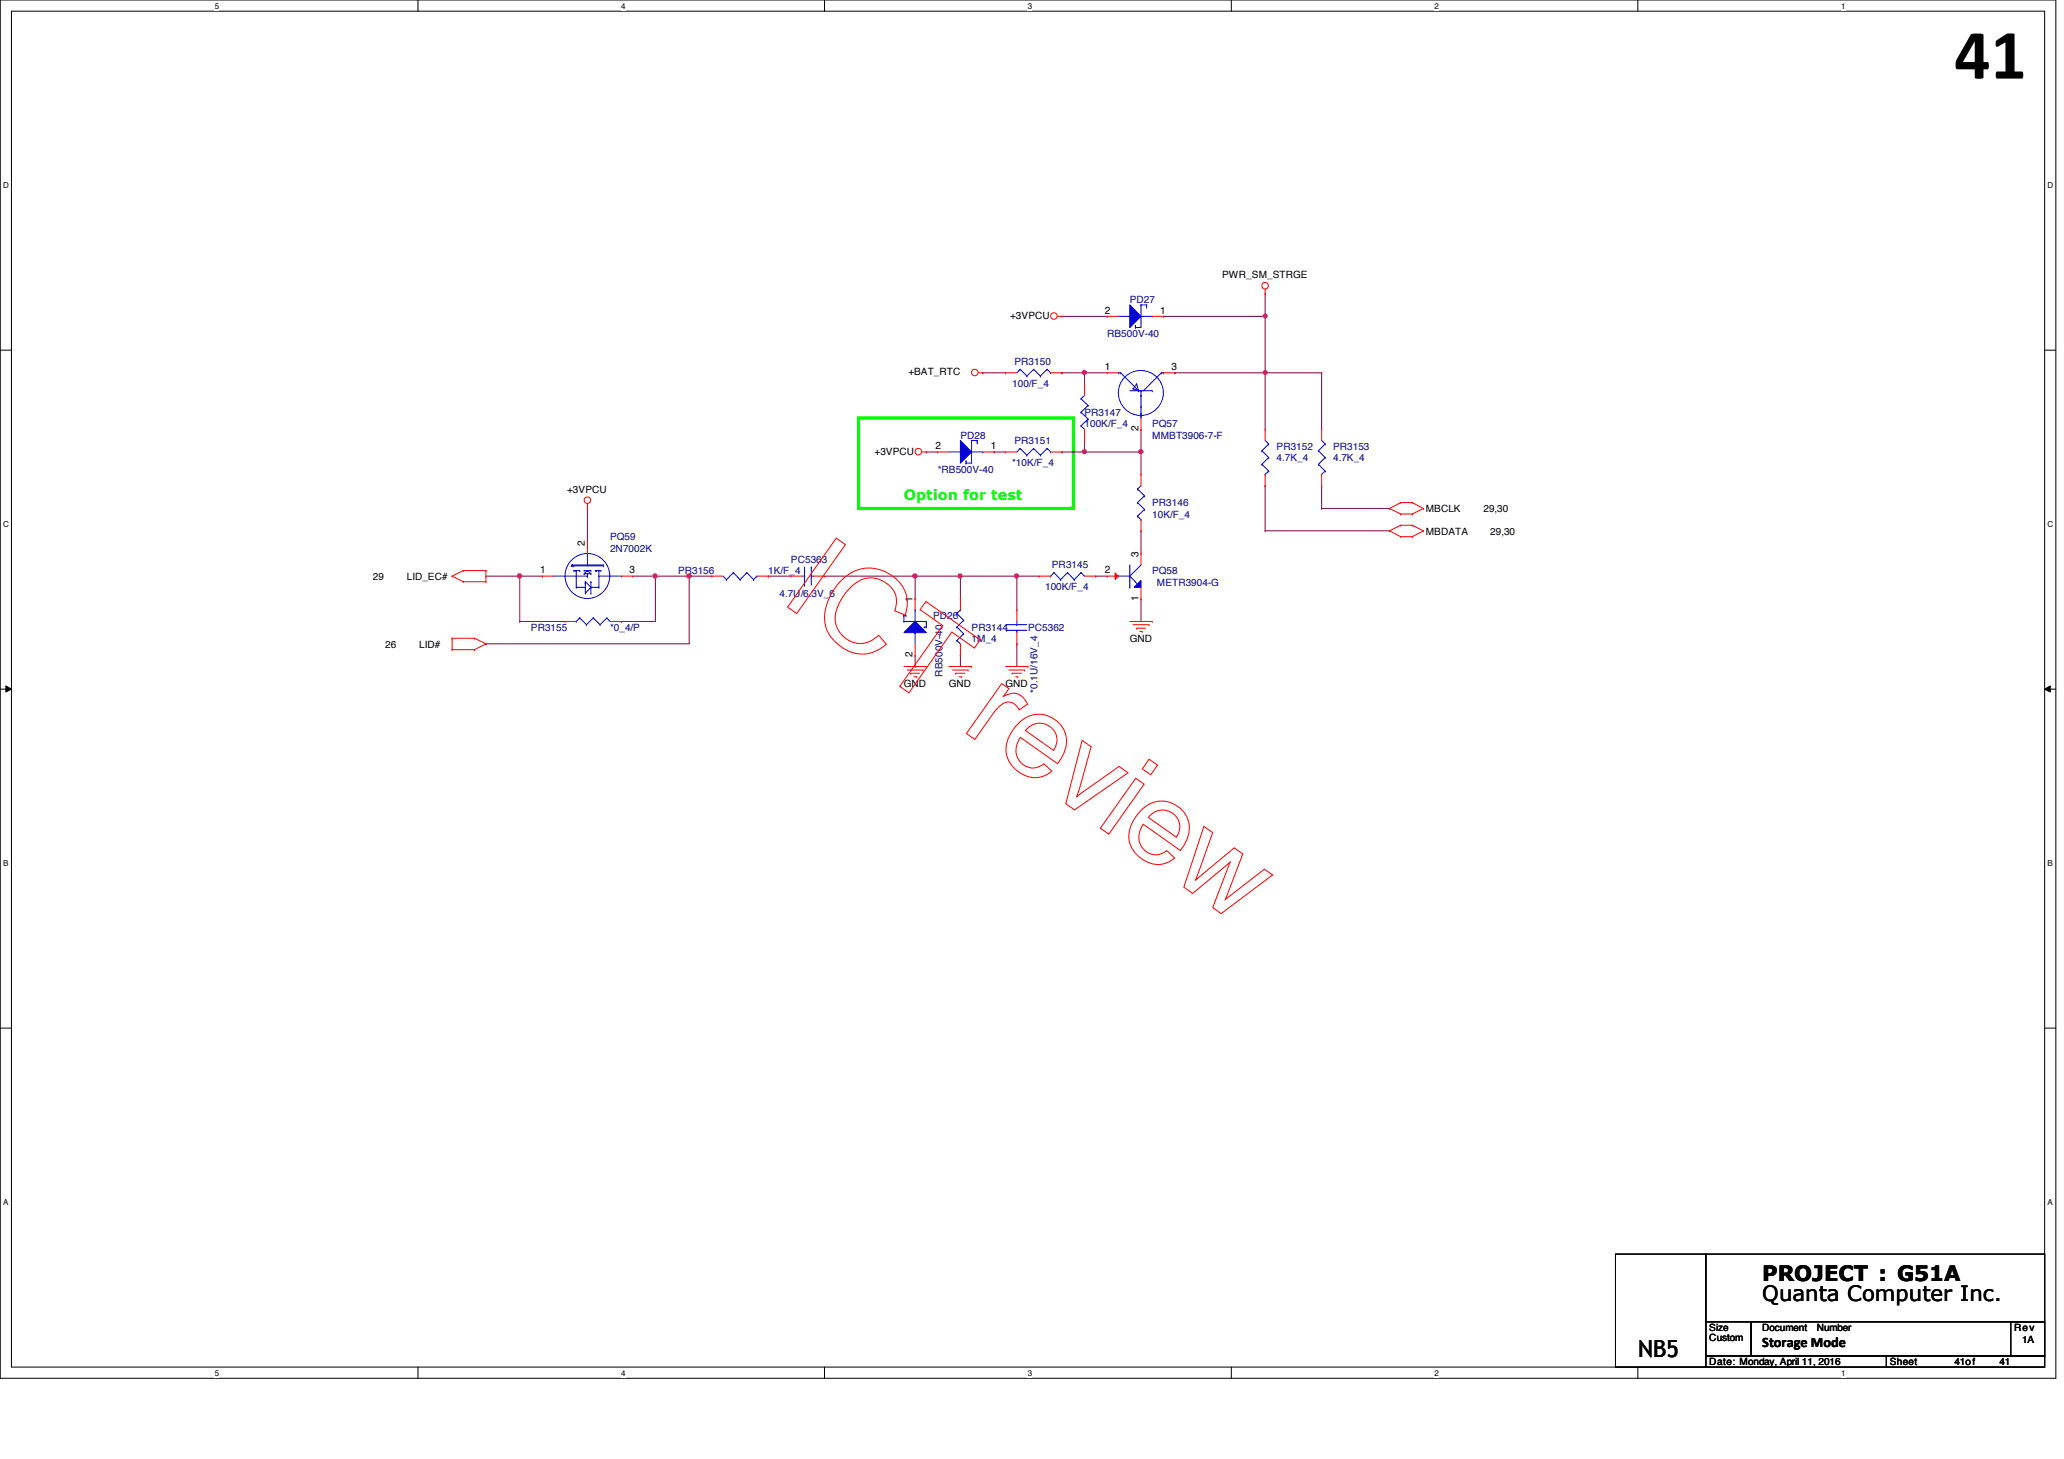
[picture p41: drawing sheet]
<svg xmlns="http://www.w3.org/2000/svg" width="297mm" height="210mm" viewBox="0 0 297 210" stroke-linecap="round" stroke-linejoin="round" font-family="sans-serif">
<defs><g id="words">
<text font-size="10.2" x="281.3" y="11.3">41</text>
<text font-size="3.4" x="235.8" y="195.2">NB5</text>
<g font-size="3">
<text x="253.6" y="184.3">PROJECT : G51A</text>
<text x="253.6" y="187.2">Quanta Computer Inc.</text>
</g>
<text font-size="2.1" fill="#0f0" x="130.1" y="72">Option for test</text>
<text font-size="2.1" x="253.6" y="193.8">Storage Mode</text>
<g font-size="1.5">
<text x="159" y="45.1">2</text>
<text x="167" y="45.1">1</text>
<text x="159" y="53.3">1</text>
<text x="168.6" y="53.3">3</text>
<text x="134.6" y="64.6">2</text>
<text x="142.6" y="64.6">1</text>
<text x="163.8" y="62.1" transform="rotate(-90 163.8 62.1)">2</text>
<text x="77.7" y="82.5">1</text>
<text x="84.2" y="78.5" transform="rotate(-90 84.2 78.5)">2</text>
<text x="90.6" y="82.5">3</text>
<text x="159" y="82.5">2</text>
<text x="163.8" y="80.1" transform="rotate(-90 163.8 80.1)">3</text>
<text x="131.3" y="86.6" transform="rotate(-90 131.3 86.6)">1</text>
<text x="163.8" y="86.4" transform="rotate(-90 163.8 86.4)">1</text>
<text x="131.3" y="94.6" transform="rotate(-90 131.3 94.6)">2</text>
</g>
<g font-size="1.4">
<text x="175.9" y="40">PWR_SM_STRGE</text>
<text x="145.4" y="45.9">+3VPCU</text>
<text x="130.7" y="54">+BAT_RTC</text>
<text x="125.9" y="65.4">+3VPCU</text>
<text x="81.6" y="70.9">+3VPCU</text>
<text x="205.2" y="73.7">MBCLK</text>
<text x="205.2" y="76.9">MBDATA</text>
<text x="213.5" y="73.7">29,30</text>
<text x="214.5" y="76.9">29,30</text>
<text x="53.7" y="83.4">29</text>
<text x="58.5" y="83.4">LID_EC#</text>
<text x="55.5" y="93.2">26</text>
<text x="60.3" y="93.2">LID#</text>
<text x="162.6" y="92.4">GND</text>
<text x="130.1" y="98.9">GND</text>
<text x="136.6" y="98.9">GND</text>
<text x="144.7" y="98.9">GND</text>
<text x="246" y="191.5">Size</text>
<text x="253.6" y="191.5">Document</text>
<text x="261.4" y="191.5">Number</text>
<text x="289.9" y="191.5">Rev</text>
<text x="246" y="196.4">Date: Monday, April 11, 2016</text>
<text x="246" y="193">Custom</text>
<text x="272" y="196.4">Sheet</text>
<text x="281.3" y="196.4">41of</text>
<text x="287.7" y="196.4">41</text>
<text x="291" y="193.2">1A</text>
</g>
<g font-size="1.4" fill="#000080">
<text x="162.6" y="43.6">PD27</text>
<text x="146" y="52.5">PR3150</text>
<text x="159.3" y="48.5">RB500V-40</text>
<text x="145.7" y="55.6">100/F_4</text>
<text x="156.1" y="59.9">PR3147</text>
<text x="138.2" y="63.1">PD28</text>
<text x="146" y="63.9">PR3151</text>
<text x="156.1" y="61.5">100K/F_4</text>
<text x="165.8" y="61.5">PQ57</text>
<text x="165.8" y="63.1">MMBT3906-7-F</text>
<text x="183.7" y="64.7">PR3152</text>
<text x="191.9" y="64.7">PR3153</text>
<text x="135" y="68">*RB500V-40</text>
<text x="145.7" y="67">*10K/F_4</text>
<text x="183.7" y="66.4">4.7K_4</text>
<text x="191.9" y="66.4">4.7K_4</text>
<text x="87.8" y="77.7">PQ59</text>
<text x="165.8" y="72.9">PR3146</text>
<text x="165.8" y="74.5">10K/F_4</text>
<text x="87.8" y="79.4">2N7002K</text>
<text x="97.6" y="82.6">PR3156</text>
<text x="110.6" y="82.6">1K/F_4</text>
<text x="113.8" y="81">PC5363</text>
<text x="151.4" y="81.7">PR3145</text>
<text x="165.8" y="82.6">PQ58</text>
<text x="112.2" y="85.9">4.7U/6.3V_6</text>
<text x="134.3" y="89.1">PD26</text>
<text x="150.4" y="84.9">100K/F_4</text>
<text x="166.5" y="84.2">METR3904-G</text>
<text x="76.4" y="90.8">PR3155</text>
<text x="87.8" y="90.8">*0_4/P</text>
<text x="139.8" y="90.8">PR3144</text>
<text x="139.8" y="92.4">1M_4</text>
<text x="148" y="90.8">PC5362</text>
<text x="135.6" y="97.4" transform="rotate(-90 135.6 97.4)">RB500V-40</text>
<text x="149.3" y="99.7" transform="rotate(-90 149.3 99.7)">*0.1U/16V_4</text>
</g>
<g font-size="1.2">
<text x="30.9" y="1.2">5</text>
<text x="89.4" y="1.2">4</text>
<text x="147.9" y="1.2">3</text>
<text x="206.5" y="1.2">2</text>
<text x="265" y="1.2">1</text>
<text x=".5" y="27.1">D</text>
<text x="294.7" y="27.1">D</text>
<text x=".5" y="75.8">C</text>
<text x="294.7" y="75.8">C</text>
<text x=".5" y="124.6">B</text>
<text x="294.7" y="124.6">B</text>
<text x=".5" y="173.4">A</text>
<text x="294.7" y="173.4">A</text>
<text x="30.9" y="197.9">5</text>
<text x="89.4" y="197.9">4</text>
<text x="147.9" y="197.9">3</text>
<text x="206.5" y="197.9">2</text>
<text x="265" y="197.9">1</text>
</g>
</g></defs>
<path d="M0 0h295.9v198.3h-295.9zM1.6 1.6h292.7v195.1h-292.7z" fill="none" stroke="#000" stroke-width=".14"/>
<g fill="#fff">
<path d="M30.9 .2h.6v1.3h-.6z"/>
<path d="M30.9 196.8h.6v1.4h-.6z"/>
</g>
<path d="M60.2 0v1.6M60.2 196.7v1.6" fill="none" stroke="#000" stroke-width=".14"/>
<g fill="#fff">
<path d="M89.4 .2h.6v1.3h-.6z"/>
<path d="M89.4 196.8h.6v1.4h-.6z"/>
</g>
<path d="M118.7 0v1.6M118.7 196.7v1.6" fill="none" stroke="#000" stroke-width=".14"/>
<g fill="#fff">
<path d="M147.9 .2h.6v1.3h-.6z"/>
<path d="M147.9 196.8h.6v1.4h-.6z"/>
</g>
<path d="M177.2 0v1.6M177.2 196.7v1.6" fill="none" stroke="#000" stroke-width=".14"/>
<g fill="#fff">
<path d="M206.5 .2h.5v1.3h-.5z"/>
<path d="M206.5 196.8h.5v1.4h-.5z"/>
</g>
<path d="M235.7 0v1.6M235.7 196.7v1.6" fill="none" stroke="#000" stroke-width=".14"/>
<g fill="#fff">
<path d="M265 .2h.6v1.3h-.6z"/>
<path d="M265 196.8h.6v1.4h-.6z"/>
<path d="M.5 26h.8v1.3h-.8z"/>
<path d="M294.7 26h.8v1.3h-.8z"/>
<path d="M.5 74.8h.8v1.3h-.8z"/>
<path d="M294.7 74.8h.8v1.3h-.8z"/>
</g>
<path d="M0 50.4h1.6M294.3 50.4h1.6" fill="none" stroke="#000" stroke-width=".14"/>
<g fill="#fff">
<path d="M.5 123.5h.7v1.3h-.7z"/>
<path d="M294.7 123.5h.7v1.3h-.7z"/>
</g>
<path d="M0 99.1h1.6M.8 98.7l.8 .4-.8 .5zM294.3 99.1l.8-.4v.9zM294.3 99.1h1.6" fill="none" stroke="#000" stroke-width=".14"/>
<path d="M.8 98.7l.8 .4-.8 .5zM294.3 99.1l.8-.4v.9z" fill="#000"/>
<g fill="#fff">
<path d="M.5 172.3h.7v1.3h-.7z"/>
<path d="M294.7 172.3h.7v1.3h-.7z"/>
</g>
<path d="M0 147.9h1.6M294.3 147.9h1.6" fill="none" stroke="#000" stroke-width=".14"/>
<path d="M123.6 60.1h30.9v13.1h-30.9z" fill="none" stroke="#0f0" stroke-width=".47"/>
<path d="M131.7 86.1h.1M131.7 82.9h.1M131.7 82.9v3.2M131.7 82.9h6.5M146.3 92.6h.1M146.3 82.9h.1M146.3 82.9v4.9M146.3 92.6v3.3M146.3 82.9h3.3" fill="none" stroke="#800040" stroke-width=".14"/>
<circle cx="146.3" cy="82.9" r=".31" fill="#f0f"/>
<circle cx="146.3" cy="82.9" r=".31" fill="none" stroke="#f0f" stroke-width=".14"/>
<path d="M156.1 65h.1M156.1 63.4h.1M156.1 65h8.1M156.1 63.4v1.6" fill="none" stroke="#800040" stroke-width=".14"/>
<circle cx="156.1" cy="65" r=".31" fill="#f0f"/>
<circle cx="156.1" cy="65" r=".31" fill="none" stroke="#f0f" stroke-width=".14"/>
<path d="M156.1 53.6h.1M156.1 53.6v1.6" fill="none" stroke="#800040" stroke-width=".14"/>
<circle cx="156.1" cy="53.6" r=".31" fill="#f0f"/>
<circle cx="156.1" cy="53.6" r=".31" fill="none" stroke="#f0f" stroke-width=".14"/>
<path d="M156.1 53.6h.1M156.1 53.6h3.2M167.5 45.5h.1M167.5 45.5h14.6M164.2 61.8h.1M164.2 61.8v3.2" fill="none" stroke="#800040" stroke-width=".14"/>
<circle cx="164.2" cy="65" r=".31" fill="#f0f"/>
<circle cx="164.2" cy="65" r=".31" fill="none" stroke="#f0f" stroke-width=".14"/>
<path d="M141.4 53.6h.1M141.4 53.6h3.3M152.8 53.6h.1M152.8 53.6h3.3M164.2 76.4h.1M164.2 76.4v3.2M138.2 82.9h.1M138.2 82.9v3.2M138.2 82.9h8.1" fill="none" stroke="#800040" stroke-width=".14"/>
<circle cx="138.2" cy="82.9" r=".31" fill="#f0f"/>
<circle cx="138.2" cy="82.9" r=".31" fill="none" stroke="#f0f" stroke-width=".14"/>
<path d="M169.1 53.6h.1M182.1 45.5h.1M182.1 45.5v8.1h-13M138.2 94.3h.1M138.2 94.3v1.6" fill="none" stroke="#800040" stroke-width=".14"/>
<circle cx="182.1" cy="53.6" r=".3" fill="#f0f"/>
<circle cx="182.1" cy="53.6" r=".3" fill="none" stroke="#f0f" stroke-width=".14"/>
<circle cx="182.1" cy="45.5" r=".3" fill="#f0f"/>
<circle cx="182.1" cy="45.5" r=".3" fill="none" stroke="#f0f" stroke-width=".14"/>
<g fill="none" stroke="#800040" stroke-width=".14">
<path d="M133.3 65h.1M133.3 65h1.7M143.1 65h.1M143.1 65h1.6M152.8 65h.1M152.8 65h3.3M164.2 65h.1M164.2 65v3.2M69.9 82.9h.1M69.9 92.6h.1M69.9 82.9h4.9M91.1 82.9h3.2"/>
<path d="M94.3 82.9h.1M99.2 82.9h.1M99.2 82.9v9.7h-29.3M157.7 82.9h.1M157.7 82.9h1.6M164.2 86.1h.1M164.2 86.1v3.3"/>
</g>
<circle cx="99.2" cy="82.9" r=".32" fill="#f0f"/>
<circle cx="99.2" cy="82.9" r=".32" fill="none" stroke="#f0f" stroke-width=".14"/>
<path d="M74.8 89.4h.1M74.8 82.9h.1M74.8 89.4h6.5M74.8 82.9v6.5M74.8 82.9h3.3M78.1 82.9h.1M89.4 89.4h.1M89.4 89.4h4.9" fill="none" stroke="#800040" stroke-width=".14"/>
<circle cx="74.8" cy="82.9" r=".32" fill="#f0f"/>
<circle cx="74.8" cy="82.9" r=".32" fill="none" stroke="#f0f" stroke-width=".14"/>
<path d="M94.3 82.9h.1M94.3 82.9v6.5" fill="none" stroke="#800040" stroke-width=".14"/>
<circle cx="94.3" cy="82.9" r=".31" fill="#f0f"/>
<circle cx="94.3" cy="82.9" r=".31" fill="none" stroke="#f0f" stroke-width=".14"/>
<g fill="none" stroke="#800040" stroke-width=".14">
<path d="M152.8 45.5h6.5M159.3 45.5h.1M182.1 53.6h.1M182.1 42.2h.1M182.1 42.2v3.3M182.1 53.6v8.2M182.1 53.6h8.1M190.2 53.6h.1M190.2 53.6v8.2M84.5 73.2h.1M84.5 73.2v4.8M182.1 69.9h.1"/>
<path d="M182.1 76.4h.1M182.1 69.9v6.5M182.1 76.4h17.9M190.2 69.9h.1M190.2 73.2h.1M190.2 69.9v3.3M190.2 73.2h9.8M94.3 82.9h.1M94.3 82.9h8.1M99.2 82.9h.1M110.6 82.9h.1M110.6 82.9h3.2"/>
<path d="M118.7 82.9h13M131.7 82.9h.1"/>
</g>
<circle cx="131.7" cy="82.9" r=".32" fill="#f0f"/>
<circle cx="131.7" cy="82.9" r=".32" fill="none" stroke="#f0f" stroke-width=".14"/>
<path d="M131.7 95.9h.1M131.7 94.3v1.6" fill="none" stroke="#800040" stroke-width=".14"/>
<g fill="none" stroke="#f00" stroke-width=".14">
<path d="M140.8 53.6h.6M141.4 53.6h.1M144.7 53.6h.1M144.7 53.6h1.6M151.2 53.6h1.6M152.2 45.5h.6M152.8 45.5h.1M152.8 53.6h.1M156.1 55.2h.1M156.1 55.2v1.7M182.1 42.2h.1M182.1 41.6v.6"/>
<path d="M84.5 73.2h.1M84.5 72.5v.7M132.7 65h.6M133.3 65h.1M156.1 63.4h.1M156.1 61.8v1.6M190.2 61.8h.1M190.2 69.9h.1M190.2 61.8v1.6M190.2 68.2v1.7M200 73.2h.1M200 76.4h.1"/>
<path d="M200 73.2l1.6 .8M200 76.4l1.6 .8M201.6 72.3h.1M201.6 74h.1M201.6 75.6h.1M201.6 77.2h.1M201.6 72.3l-1.6 .9M201.6 72.3h1.6M201.6 74h1.6M201.6 75.6l-1.6 .8M201.6 75.6h1.6M201.6 77.2h1.6"/>
<path d="M203.2 72.3h.1M203.2 74h.1M203.2 75.6h.1M203.2 77.2h.1M203.2 72.3l1.6 .9M203.2 75.6l1.6 .8M204.8 73.2h.1M204.8 76.4h.1M204.8 73.2l-1.6 .8M204.8 76.4l-1.6 .8M65.1 93.5h.1M65.1 91.8h.1"/>
<path d="M65.1 82.9h.1M65.1 91.8h3.2M65.1 93.5h3.2M65.1 91.8v1.7M65.1 82.9l1.6 .8M66.7 82.1h.1M66.7 83.7h.1M66.7 82.1h3.2M66.7 82.1l-1.6 .8M66.7 83.7h3.2M68.3 91.8h.1M68.3 93.5h.1"/>
<path d="M68.3 91.8l1.6 .8M69.9 92.6h.1M69.9 83.7h.1M69.9 82.1h.1M69.9 92.6l-1.6 .9M69.9 82.1v1.6M81.3 89.4h.1M81.3 89.4h1.6M87.8 89.4h1.6M89.4 89.4h.1M102.4 82.9h.1M102.4 82.9h1.7"/>
<path d="M108.9 82.9h1.7M110.6 82.9h.1M130.1 95.9h3.2M130.6 96.4h2.2M131.1 96.9h.1M131.1 96.9h1.2M131.5 97.4h.4M131.9 97.4h.1M132.8 96.4h.1M133.3 95.9h.1M136.6 95.9h3.2M137.1 96.4h2.2"/>
<path d="M137.5 96.9h.1M137.5 96.9h1.3M138 97.4h.3M138.3 97.4h.1M139.3 96.4h.1M139.8 95.9h.1M144.7 95.9h3.3M145.2 96.4h2.2M145.7 96.9h.1M145.7 96.9h1.3M146.2 97.4h.3M146.5 97.4h.1"/>
<path d="M147.4 96.4h.1M148 95.9h.1M162.6 89.4h3.2M163.1 89.9h2.3M163.6 90.4h.1M163.6 90.4h1.2M164 90.8h.4M164.4 90.8h.1M165.4 89.9h.1M165.8 89.4h.1"/>
<circle cx="140.3" cy="53.6" r=".47"/>
<circle cx="151.7" cy="45.5" r=".47"/>
<circle cx="182.1" cy="41.1" r=".47"/>
<circle cx="84.5" cy="72" r=".47"/>
<circle cx="132.2" cy="65" r=".47"/>
</g>
<path d="M232.5 180.4h13v16.3h-13zM245.5 180.4h48.8v9.8h-48.8zM245.5 190.2h6.5v4.9h-6.5zM245.5 195.1h26v1.6h-26zM252 190.2h42.3v4.9h-42.3zM271.5 195.1h22.8v1.6h-22.8zM289.4 190.2h4.9v4.9h-4.9z" fill="none" stroke="#000" stroke-width=".14"/>
<g fill="none" stroke="#00f" stroke-width=".14">
<path d="M146.8 53.1h.1M146.8 53.1l-.5 .5M146.8 53.1l1 1M147.8 54.1h.1M148.8 53.1h.1M148.8 53.1l-1 1M148.8 53.1l.9 1M149.7 54.1h.1M150.7 53.1h.1M150.7 53.1l-1 1M150.7 53.1l.5 .5M151.2 53.6h.1"/>
<path d="M155.6 57.4h.1M155.6 59.3h.1M155.6 57.4l1 .9M155.6 59.3l1 1M156.1 56.9l-.5 .5M156.6 58.3h.1M156.6 58.3l-1 1M155.6 61.3h.1M155.6 61.3l.5 .5M156.1 61.8h.1M156.6 60.3h.1M156.6 60.3l-1 1"/>
<path d="M189.7 64.9h.1M189.7 66.8h.1M189.7 64.9l1 .9M189.7 66.8l1 1M190.2 68.2h.1M190.2 63.4l.5 .5M190.7 63.9h.1M190.7 65.8h.1M190.7 67.8h.1M190.7 63.9l-1 1M190.7 65.8l-1 1M190.7 67.8l-.5 .4"/>
<path d="M82.9 89.4h.1M83.4 88.9h.1M83.4 88.9l1 1M83.4 88.9l-.5 .5M84.4 89.9h.1M85.4 88.9h.1M85.4 88.9l1 1M85.4 88.9l-1 1M86.4 89.9h.1M87.3 88.9h.1M87.3 88.9l.5 .5M87.3 88.9l-.9 1"/>
<path d="M104.1 82.9l.5 .5M104.6 83.4h.1M105.5 82.4h.1M105.5 82.4l-.9 1M105.5 82.4l1 1M106.5 83.4h.1M107.5 82.4h.1M107.5 82.4l-1 1M107.5 82.4l1 1M108.5 83.4h.1M108.9 82.9h.1M108.9 82.9l-.4 .5"/>
</g>
<path d="M138.2 63.4l1.6 1.6-1.6 1.6z" fill="#00f"/>
<g fill="none" stroke="#00f" stroke-width=".14">
<path d="M160.9 53.6h.1M160.9 53.6h.4M161.3 53.6h.1M161.3 53.6l2.6 2.6M162.6 56.2h3.2M163.1 55.9h.1M163.1 55.9l.8 .3M163.6 55.2h.1M163.6 55.2l-.5 .7M163.6 55.2l.3 1M163.9 56.2h.1M164.2 59.5h.1"/>
<path d="M164.2 56.2h.1M164.2 56.9h.1M164.2 58.5h.1M164.2 56.2v3.9M165.8 56.2h.1M167.1 53.6h.1M167.1 53.6h.4M167.1 53.6l-2.6 2.6M167.5 53.6h.1M84.5 79.6v1.7M136.6 65h1.6M138.2 63.4l1.6 1.6-1.6 1.6z"/>
<path d="M138.2 65h.1M139 66.6h.1M139 66.3h.1M139 66.3v.3M139.8 63.4h.1M139.8 63.4v3.2h-.8M139.8 65h1.6M139.8 63.4h.8M140.6 63.4h.1M140.6 63.7h.1M140.6 63.4v.3M141.4 65h.1"/>
<path d="M146.8 64.5h.1M146.8 64.5l-.5 .5M146.8 64.5l1 1M147.8 65.5h.1M148.8 64.5h.1M148.8 64.5l-1 1M148.8 64.5l.9 1M149.7 65.5h.1M150.7 64.5h.1M150.7 64.5l-1 1M150.7 64.5l.5 .5M151.2 65h.1"/>
<path d="M163.7 70.4h.1M163.7 72.3h.1M163.7 74.3h.1M163.7 70.4l1 .9M163.7 72.3l1 1M163.7 74.3l.5 .5M164.2 74.8h.1M164.2 69.9l-.5 .5M164.7 71.3h.1M164.7 73.3h.1M164.7 71.3l-1 1M164.7 73.3l-1 1"/>
<path d="M79.7 82.9h4.8M82.3 81.4h.1M82.3 81.3h.1M82.3 81.3h4.5v.1M82.3 81.4h4.5M82.3 81.3v.1M82.4 81.3h.1M82.6 81.4h.1M82.6 82.1h.1M82.6 82.1h.8M82.8 82.1h.1M82.9 84.5h.1"/>
<path d="M82.9 82.1h.1M82.9 84.5h1.3M82.9 82.1v2.4M83.4 82.1h.1M84.1 82.5h.1M84.1 82.1h.1M84.1 82.5h.9M84.1 82.1h.9M84.2 84.5h.1M84.2 85.3h.1M84.2 83.9h.1M84.2 83.7h.1"/>
<path d="M84.2 84h.1M84.2 82.4h.1M84.2 83.7v1.6M84.2 83.7l.8 .8M84.5 82.9h.1M84.5 81.3h.1M84.5 82.1h.1M84.5 82.5h.1M84.5 82.5v.4M84.5 82.1l-.4 .4M84.5 82.1l.5 .4M85 84.5h.1"/>
<path d="M85 82.5h.1M85 82.1h.1M85 85.3h.1M85 83.7h.1M85 84.5h1.2M85 84.5l-.8 .8M85 83.7v1.6M85.7 82.1h.1M85.7 82.1h.8M85.8 82.1h.1M86.2 82.1h.1M86.2 84.5h.1"/>
<path d="M86.2 82.9h3.2M86.2 82.1v2.4M86.5 82.1h.1M86.8 81.4h.1M89.4 82.9h.1M115.4 82.9h.4M115.8 82.9h.1M115.8 84.2h.1M115.8 81.6v2.6M116.8 81.6h.1M116.8 82.9h.1M116.8 82.9h.2"/>
<path d="M116.8 81.6v2.6M144.9 89.9h.1M144.9 90.7h.1M144.9 89.9h2.9M144.9 90.7h2.9M146.3 90.7h.1M146.3 89.9h.1M146.3 89.4v.5M146.3 90.7v.3M151.2 82.9h.1M151.7 82.4h.1M151.7 82.4l1 1"/>
<path d="M151.7 82.4l-.5 .5M152.7 83.4h.1M153.6 82.4h.1M153.6 82.4l1 1M153.6 82.4l-.9 1M154.6 83.4h.1M155.6 82.4h.1M155.6 82.4l.5 .5M155.6 82.4l-1 1"/>
<circle cx="164.2" cy="56.5" r="3.2"/>
<circle cx="84.5" cy="82.9" r="3.2"/>
</g>
<g fill="none" stroke="#f00" stroke-width=".14">
<path d="M159.3 53.6h.1M159.3 53.6h1.6M167.5 53.6h1.6M169.1 53.6h.1M84.5 78h.1M84.5 78v1.6M135 65h.1M135 65h1.6M141.4 65h1.7M143.1 65h.1M144.7 65h.1M144.7 65h1.6"/>
<path d="M151.2 65h1.6M152.8 65h.1M164.2 61.8h.1M164.2 68.2h.1M164.2 76.4h.1M164.2 60.1v1.7M164.2 68.2v1.7M164.2 74.8v1.6M78.1 82.9h.1M78.1 82.9h1.6M89.4 82.9h1.7M91.1 82.9h.1"/>
<path d="M113.8 82.9h.1M113.8 82.9h1.6M117 82.9h1.7M118.7 82.9h.1M146.3 92.6h.1M146.3 87.8h.1M146.3 87.8v1.6M146.3 91v1.6M149.6 82.9h.1M149.6 82.9h1.6M156.1 82.9h1.6M157.7 82.9h.1"/>
</g>
<path d="M163.2 84.5l1-1v1z" fill-rule="evenodd" fill="#00f"/>
<path d="M160.9 82.9h.1M160.9 82.9h1.7M162.6 82.9h.1M162.6 84.5h.1M162.6 82.9l1.1 1.1M162.6 81.3v3.2M163.7 84l.5-.5v1h-1zM163.7 84h.1M164.2 81.3l-1.6 1.6" fill="none" stroke="#00f" stroke-width=".14"/>
<path d="M160.5 82.4l.4 .5-.4 .5z" fill="#f00"/>
<path d="M164.2 79.6h.1M164.2 79.6v1.7M159.3 82.9h.1M159.3 82.9h1.6M160.5 82.4l.4 .5-.4 .5zM164.2 86.1h.1M164.2 84.5v1.6" fill="none" stroke="#f00" stroke-width=".14"/>
<path d="M162.6 43.9l1.6 1.6-1.6 1.6z" fill="#00f"/>
<g fill="none" stroke="#00f" stroke-width=".14">
<path d="M160.9 45.5h1.7M162.6 43.9l1.6 1.6-1.6 1.6zM162.6 45.5h.1M163.4 47.1h.1M163.4 46.8h.1M163.4 46.8v.3M164.2 43.9h.1M164.2 43.9v3.2h-.8M164.2 45.5h1.6M164.2 43.9h.8M165 43.9h.1M165 44.2h.1"/>
<path d="M165 43.9v.3M165.8 45.5h.1M181.6 64.9h.1M181.6 66.8h.1M181.6 64.9l1 .9M181.6 66.8l1 1M182.1 68.2h.1M182.1 63.4l.5 .5M182.6 63.9h.1M182.6 65.8h.1M182.6 67.8h.1M182.6 63.9l-1 1"/>
<path d="M182.6 65.8l-1 1M182.6 67.8l-.5 .4"/>
</g>
<path d="M159.3 45.5h.1M159.3 45.5h1.6M165.8 45.5h1.7M167.5 45.5h.1M182.1 61.8h.1M182.1 69.9h.1M182.1 61.8v1.6M182.1 68.2v1.7" fill="none" stroke="#f00" stroke-width=".14"/>
<path d="M130.1 91l1.6-1.6 1.6 1.6z" fill="#00f"/>
<g fill="none" stroke="#00f" stroke-width=".14">
<path d="M130.1 91l1.6-1.6 1.6 1.6zM130.1 89.4h.1M130.1 88.6h.1M130.1 89.4h3.2v.8M130.1 88.6v.8M130.1 88.6h.3M130.4 88.6h.1M131.7 91h.1M131.7 87.8h.1M131.7 87.8v1.6M131.7 91v1.6M133 90.2h.1"/>
<path d="M133 90.2h.3M133.3 90.2h.1M137.7 92.2h.1M137.7 90.2h.1M137.7 88.3h.1M137.7 92.2l.5 .4M137.7 90.2l1 1M137.7 88.3l1 .9M138.2 87.8h.1M138.2 87.8l-.5 .5M138.7 91.2h.1M138.7 89.2h.1"/>
<path d="M138.7 91.2l-1 1M138.7 89.2l-1 1"/>
</g>
<path d="M131.7 94.3h.1M131.7 86.1h.1M131.7 86.1v1.7M131.7 92.6v1.7M138.2 94.3h.1M138.2 86.1h.1M138.2 86.1v1.7M138.2 92.6v1.7" fill="none" stroke="#f00" stroke-width=".14"/>
<circle cx="146.3" cy="82.9" r=".31" fill="#f0f"/>
<circle cx="146.3" cy="82.9" r=".31" fill="none" stroke="#f0f" stroke-width=".14"/>
<circle cx="156.1" cy="65" r=".31" fill="#f0f"/>
<circle cx="156.1" cy="65" r=".31" fill="none" stroke="#f0f" stroke-width=".14"/>
<circle cx="156.1" cy="53.6" r=".31" fill="#f0f"/>
<circle cx="156.1" cy="53.6" r=".31" fill="none" stroke="#f0f" stroke-width=".14"/>
<circle cx="164.2" cy="65" r=".31" fill="#f0f"/>
<circle cx="164.2" cy="65" r=".31" fill="none" stroke="#f0f" stroke-width=".14"/>
<circle cx="138.2" cy="82.9" r=".31" fill="#f0f"/>
<circle cx="138.2" cy="82.9" r=".31" fill="none" stroke="#f0f" stroke-width=".14"/>
<circle cx="182.1" cy="53.6" r=".3" fill="#f0f"/>
<circle cx="182.1" cy="53.6" r=".3" fill="none" stroke="#f0f" stroke-width=".14"/>
<circle cx="182.1" cy="45.5" r=".3" fill="#f0f"/>
<circle cx="182.1" cy="45.5" r=".3" fill="none" stroke="#f0f" stroke-width=".14"/>
<circle cx="99.2" cy="82.9" r=".32" fill="#f0f"/>
<circle cx="99.2" cy="82.9" r=".32" fill="none" stroke="#f0f" stroke-width=".14"/>
<circle cx="74.8" cy="82.9" r=".32" fill="#f0f"/>
<circle cx="74.8" cy="82.9" r=".32" fill="none" stroke="#f0f" stroke-width=".14"/>
<circle cx="94.3" cy="82.9" r=".31" fill="#f0f"/>
<circle cx="94.3" cy="82.9" r=".31" fill="none" stroke="#f0f" stroke-width=".14"/>
<circle cx="131.7" cy="82.9" r=".32" fill="#f0f"/>
<circle cx="131.7" cy="82.9" r=".32" fill="none" stroke="#f0f" stroke-width=".14"/>
<path d="M120.4 77.4l1.3 1-7 9.9-1.4-1zM120.9 83.7a5.5 5.5 0 0 1 5.7-1.7 5.5 5.5 0 0 1 4 4.4 5.2 5.2 0 0 1-.3 2.1l-1.5-.6a3.3 3.3 0 0 0-2.1-4.5 3.9 3.9 0 0 0-4.6 1.4 6.7 6.7 0 0 0-1.9 4.6 3.6 3.6 0 0 0 2.5 3 3.6 3.6 0 0 0 3.7-1l1.2 1.3a5.1 5.1 0 0 1-7.4-.4 5 5 0 0 1-1.1-5.7l.7-1.5zM133.3 86.5l7.8 5.6-.9 1.1-3.2-2.3-6.2 8.8-1.3-.9 6.2-8.8-3.3-2.3zM144.2 98.3l1 .8-.8 1.1a2.12 2.12 0 0 1 2.8 .1l.7 1-1.2 .8a1.62 1.62 0 0 0-2.9-.5l-.9 1-2.6 3.8-1.2-.9zM146.7 103.9a4 4 0 0 1 5.3-.2 4 4 0 0 1 .8 5.3l-.6 .9-5.4-3.8a2.67 2.67 0 0 0 1.5 4.4 2.53 2.53 0 0 0 1.9-.6l1.2 1a3.7 3.7 0 0 1-5.3-.2 3.8 3.8 0 0 1-.7-5.1zM147.9 104.8a2.46 2.46 0 0 1 3.3-.2 2.46 2.46 0 0 1 .4 3.4l-4-2.9zM155.7 106.5l1.3 .9-2 7.2 6-4.3 1.3 .9-7.7 5.3-1.2-.9zM163.4 112l1.3 .8-5.1 7.2-1.2-.8zM164.4 116.4a4 4 0 0 1 5.3-.2 4 4 0 0 1 .8 5.3l-.6 .9-5.4-3.8a2.67 2.67 0 0 0 1.5 4.4 2.53 2.53 0 0 0 1.9-.6l1.2 1a3.7 3.7 0 0 1-5.3-.2 3.8 3.8 0 0 1-.7-5.2zM165.4 109.2l1.2 .9-1 1.4-1.2-.9zM165.6 117.3a2.46 2.46 0 0 1 3.3-.2 2.46 2.46 0 0 1 .4 3.4l-4-2.9zM173.3 118.9l1.2 .9-2.4 6.8 5.5-4.6 1.3 .9-2.5 6.5 5.6-4.4 1.1 .9-7.4 5.5-1.2-.8 2.5-6.6-5.4 4.5-1.2-.9z" fill="none" stroke="#f00" stroke-width=".14"/>
<use href="#words"/>
</svg>
